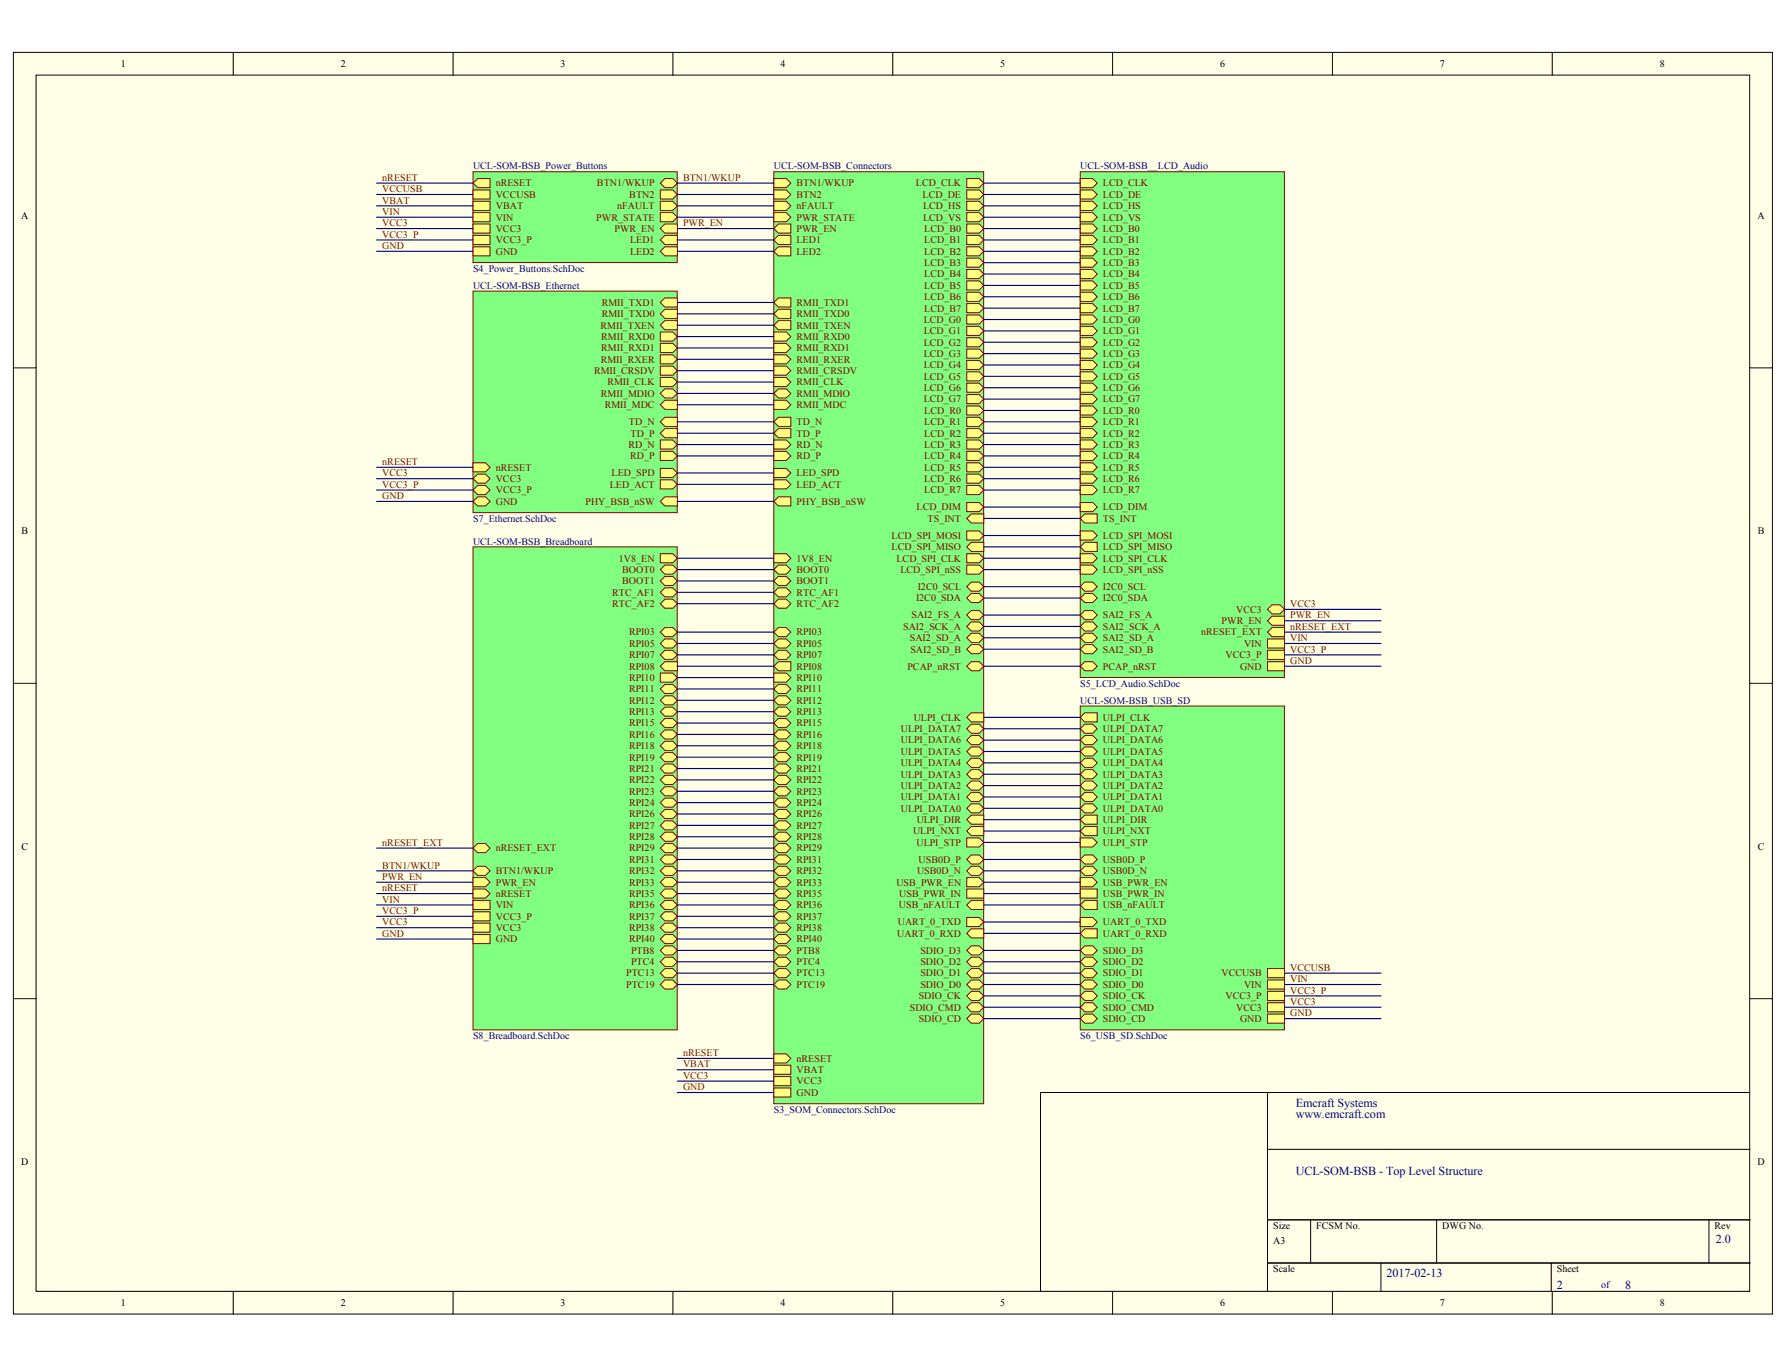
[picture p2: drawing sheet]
<svg xmlns="http://www.w3.org/2000/svg" width="271mm" height="207mm" viewBox="0 0 271 207" stroke-linecap="round" stroke-linejoin="round" font-family="sans-serif">
<defs><g id="words">
<g font-size="1.8" fill="#000080">
<text x="196" y="167.4">Emcraft Systems</text>
<text x="196" y="169.1">www.emcraft.com</text>
<text x="196" y="177.7">UCL-SOM-BSB - Top Level Structure</text>
<text x="259.6" y="188">2.0</text>
<text x="209.8" y="193.2">2017-02-13</text>
<text x="235.5" y="194.9">2</text>
<text x="245.8" y="194.9">8</text>
</g>
<g font-size="1.5">
<text x="18.3" y="10.1">1</text>
<text x="51.5" y="10.1">2</text>
<text x="84.8" y="10.1">3</text>
<text x="118.1" y="10.1">4</text>
<text x="151.3" y="10.1">5</text>
<text x="184.6" y="10.1">6</text>
<text x="217.8" y="10.1">7</text>
<text x="251.1" y="10.1">8</text>
<text x="3.2" y="33.1">A</text>
<text x="265.9" y="33.1">A</text>
<text x="3.2" y="80.8">B</text>
<text x="265.9" y="80.8">B</text>
<text x="3.2" y="128.6">C</text>
<text x="265.9" y="128.6">C</text>
<text x="3.2" y="176.3">D</text>
<text x="265.9" y="176.3">D</text>
<text x="192.6" y="185.9">Size</text>
<text x="199.1" y="185.9">FCSM No.</text>
<text x="218.2" y="185.9">DWG No.</text>
<text x="259.4" y="185.9">Rev</text>
<text x="192.6" y="188.1">A3</text>
<text x="18.3" y="197.6">1</text>
<text x="51.5" y="197.6">2</text>
<text x="84.8" y="197.6">3</text>
<text x="118.1" y="197.6">4</text>
<text x="151.3" y="197.6">5</text>
<text x="184.6" y="197.6">6</text>
<text x="192.6" y="192.4">Scale</text>
<text x="217.8" y="197.6">7</text>
<text x="235.5" y="192.4">Sheet</text>
<text x="251.1" y="197.6">8</text>
</g>
<g font-size="1.5" fill="#800000">
<text x="57.8" y="27.3">nRESET</text>
<text x="57.8" y="29.1">VCCUSB</text>
<text x="75" y="28.2">nRESET</text>
<text x="75" y="29.9">VCCUSB</text>
<text x="90.3" y="28.2">BTN1/WKUP</text>
<text x="95.2" y="29.9">BTN2</text>
<text x="103.3" y="27.3">BTN1/WKUP</text>
<text x="120.5" y="29.9">BTN2</text>
<text x="120.5" y="28.2">BTN1/WKUP</text>
<text x="138.6" y="28.2">LCD_CLK</text>
<text x="139.6" y="29.9">LCD_DE</text>
<text x="166.8" y="28.2">LCD_CLK</text>
<text x="166.8" y="29.9">LCD_DE</text>
<text x="57.8" y="30.8">VBAT</text>
<text x="57.8" y="32.5">VIN</text>
<text x="57.8" y="34.2">VCC3</text>
<text x="57.8" y="35.9">VCC3_P</text>
<text x="75" y="31.6">VBAT</text>
<text x="75" y="35.1">VCC3</text>
<text x="75" y="33.4">VIN</text>
<text x="90.2" y="33.4">PWR_STATE</text>
<text x="93" y="35.1">PWR_EN</text>
<text x="93.3" y="31.6">nFAULT</text>
<text x="103.3" y="34.2">PWR_EN</text>
<text x="120.5" y="35.1">PWR_EN</text>
<text x="120.5" y="33.4">PWR_STATE</text>
<text x="120.5" y="31.6">nFAULT</text>
<text x="139.7" y="31.6">LCD_HS</text>
<text x="139.7" y="33.4">LCD_VS</text>
<text x="139.8" y="35.1">LCD_B0</text>
<text x="166.8" y="31.6">LCD_HS</text>
<text x="166.8" y="33.4">LCD_VS</text>
<text x="166.8" y="35.1">LCD_B0</text>
<text x="57.8" y="37.7">GND</text>
<text x="75" y="38.5">GND</text>
<text x="75" y="36.8">VCC3_P</text>
<text x="95.3" y="36.8">LED1</text>
<text x="95.3" y="38.5">LED2</text>
<text x="120.5" y="38.5">LED2</text>
<text x="120.5" y="36.8">LED1</text>
<text x="139.8" y="36.8">LCD_B1</text>
<text x="139.8" y="38.5">LCD_B2</text>
<text x="139.8" y="40.2">LCD_B3</text>
<text x="139.8" y="42">LCD_B4</text>
<text x="166.8" y="36.8">LCD_B1</text>
<text x="166.8" y="38.5">LCD_B2</text>
<text x="166.8" y="40.2">LCD_B3</text>
<text x="166.8" y="42">LCD_B4</text>
<text x="91" y="46.3">RMII_TXD1</text>
<text x="91" y="48">RMII_TXD0</text>
<text x="120.5" y="46.3">RMII_TXD1</text>
<text x="120.5" y="48">RMII_TXD0</text>
<text x="139.8" y="43.7">LCD_B5</text>
<text x="139.8" y="45.4">LCD_B6</text>
<text x="139.8" y="47.1">LCD_B7</text>
<text x="166.8" y="43.7">LCD_B5</text>
<text x="166.8" y="45.4">LCD_B6</text>
<text x="166.8" y="47.1">LCD_B7</text>
<text x="90.9" y="49.7">RMII_TXEN</text>
<text x="91" y="51.4">RMII_RXD0</text>
<text x="91" y="53.1">RMII_RXD1</text>
<text x="120.5" y="51.4">RMII_RXD0</text>
<text x="120.5" y="53.1">RMII_RXD1</text>
<text x="120.5" y="49.7">RMII_TXEN</text>
<text x="139.7" y="48.8">LCD_G0</text>
<text x="139.7" y="50.6">LCD_G1</text>
<text x="139.7" y="52.3">LCD_G2</text>
<text x="139.7" y="54">LCD_G3</text>
<text x="166.8" y="48.8">LCD_G0</text>
<text x="166.8" y="50.6">LCD_G1</text>
<text x="166.8" y="52.3">LCD_G2</text>
<text x="166.8" y="54">LCD_G3</text>
<text x="89.9" y="56.6">RMII_CRSDV</text>
<text x="90.9" y="54.9">RMII_RXER</text>
<text x="91.9" y="58.3">RMII_CLK</text>
<text x="120.5" y="54.9">RMII_RXER</text>
<text x="120.5" y="56.6">RMII_CRSDV</text>
<text x="120.5" y="58.3">RMII_CLK</text>
<text x="139.7" y="55.7">LCD_G4</text>
<text x="139.7" y="57.4">LCD_G5</text>
<text x="139.7" y="59.2">LCD_G6</text>
<text x="166.8" y="55.7">LCD_G4</text>
<text x="166.8" y="57.4">LCD_G5</text>
<text x="166.8" y="59.2">LCD_G6</text>
<text x="90.9" y="60">RMII_MDIO</text>
<text x="91.5" y="61.7">RMII_MDC</text>
<text x="95.1" y="64.3">TD_N</text>
<text x="120.5" y="64.3">TD_N</text>
<text x="120.5" y="60">RMII_MDIO</text>
<text x="120.5" y="61.7">RMII_MDC</text>
<text x="139.7" y="60.9">LCD_G7</text>
<text x="139.8" y="62.6">LCD_R0</text>
<text x="139.8" y="64.3">LCD_R1</text>
<text x="166.8" y="60.9">LCD_G7</text>
<text x="166.8" y="62.6">LCD_R0</text>
<text x="166.8" y="64.3">LCD_R1</text>
<text x="57.8" y="70.3">nRESET</text>
<text x="75" y="71.2">nRESET</text>
<text x="95.1" y="67.8">RD_N</text>
<text x="95.3" y="69.5">RD_P</text>
<text x="95.4" y="66">TD_P</text>
<text x="120.5" y="66">TD_P</text>
<text x="120.5" y="67.8">RD_N</text>
<text x="120.5" y="69.5">RD_P</text>
<text x="139.8" y="66">LCD_R2</text>
<text x="139.8" y="67.8">LCD_R3</text>
<text x="139.8" y="69.5">LCD_R4</text>
<text x="139.8" y="71.2">LCD_R5</text>
<text x="166.8" y="66">LCD_R2</text>
<text x="166.8" y="67.8">LCD_R3</text>
<text x="166.8" y="69.5">LCD_R4</text>
<text x="166.8" y="71.2">LCD_R5</text>
<text x="57.8" y="72.1">VCC3</text>
<text x="57.8" y="75.5">GND</text>
<text x="57.8" y="73.8">VCC3_P</text>
<text x="75" y="76.4">GND</text>
<text x="75" y="72.9">VCC3</text>
<text x="75" y="74.6">VCC3_P</text>
<text x="88.6" y="76.4">PHY_BSB_nSW</text>
<text x="92.2" y="73.8">LED_ACT</text>
<text x="92.5" y="72.1">LED_SPD</text>
<text x="120.5" y="72.1">LED_SPD</text>
<text x="120.5" y="73.8">LED_ACT</text>
<text x="120.5" y="76.4">PHY_BSB_nSW</text>
<text x="138.7" y="77.2">LCD_DIM</text>
<text x="139.8" y="72.9">LCD_R6</text>
<text x="139.8" y="74.6">LCD_R7</text>
<text x="166.8" y="72.9">LCD_R6</text>
<text x="166.8" y="74.6">LCD_R7</text>
<text x="166.8" y="77.2">LCD_DIM</text>
<text x="134.9" y="81.5">LCD_SPI_MOSI</text>
<text x="134.9" y="83.2">LCD_SPI_MISO</text>
<text x="140.3" y="78.9">TS_INT</text>
<text x="166.8" y="78.9">TS_INT</text>
<text x="166.8" y="81.5">LCD_SPI_MOSI</text>
<text x="166.8" y="83.2">LCD_SPI_MISO</text>
<text x="93.6" y="84.9">1V8_EN</text>
<text x="94.1" y="86.7">BOOT0</text>
<text x="94.1" y="88.4">BOOT1</text>
<text x="120.5" y="86.7">BOOT0</text>
<text x="120.5" y="88.4">BOOT1</text>
<text x="120.5" y="84.9">1V8_EN</text>
<text x="135.6" y="84.9">LCD_SPI_CLK</text>
<text x="136.2" y="86.7">LCD_SPI_nSS</text>
<text x="138.8" y="89.2">I2C0_SCL</text>
<text x="166.8" y="89.2">I2C0_SCL</text>
<text x="166.8" y="84.9">LCD_SPI_CLK</text>
<text x="166.8" y="86.7">LCD_SPI_nSS</text>
<text x="92.6" y="91.8">RTC_AF2</text>
<text x="92.6" y="90.1">RTC_AF1</text>
<text x="120.5" y="90.1">RTC_AF1</text>
<text x="120.5" y="91.8">RTC_AF2</text>
<text x="136.6" y="95.3">SAI2_SCK_A</text>
<text x="137.9" y="93.5">SAI2_FS_A</text>
<text x="138.6" y="91">I2C0_SDA</text>
<text x="166.8" y="91">I2C0_SDA</text>
<text x="166.8" y="93.5">SAI2_FS_A</text>
<text x="166.8" y="95.3">SAI2_SCK_A</text>
<text x="184.8" y="94.4">PWR_EN</text>
<text x="187" y="92.7">VCC3</text>
<text x="195.2" y="95.3">nRESET_EXT</text>
<text x="195.2" y="93.5">PWR_EN</text>
<text x="195.2" y="91.8">VCC3</text>
<text x="95.2" y="96.1">RPI03</text>
<text x="95.2" y="97.8">RPI05</text>
<text x="95.2" y="99.6">RPI07</text>
<text x="95.2" y="101.3">RPI08</text>
<text x="120.5" y="97.8">RPI05</text>
<text x="120.5" y="101.3">RPI08</text>
<text x="120.5" y="96.1">RPI03</text>
<text x="120.5" y="99.6">RPI07</text>
<text x="137.3" y="101.3">PCAP_nRST</text>
<text x="137.6" y="97">SAI2_SD_A</text>
<text x="137.7" y="98.7">SAI2_SD_B</text>
<text x="166.8" y="101.3">PCAP_nRST</text>
<text x="166.8" y="97">SAI2_SD_A</text>
<text x="166.8" y="98.7">SAI2_SD_B</text>
<text x="181.7" y="96.1">nRESET_EXT</text>
<text x="185.4" y="99.6">VCC3_P</text>
<text x="187.6" y="101.3">GND</text>
<text x="188.2" y="97.8">VIN</text>
<text x="195.2" y="97">VIN</text>
<text x="195.2" y="100.4">GND</text>
<text x="195.2" y="98.7">VCC3_P</text>
<text x="95.2" y="104.7">RPI11</text>
<text x="95.2" y="103">RPI10</text>
<text x="95.2" y="106.4">RPI12</text>
<text x="120.5" y="104.7">RPI11</text>
<text x="120.5" y="103">RPI10</text>
<text x="120.5" y="106.4">RPI12</text>
<text x="95.2" y="108.2">RPI13</text>
<text x="95.2" y="109.9">RPI15</text>
<text x="95.2" y="113.3">RPI18</text>
<text x="95.2" y="111.6">RPI16</text>
<text x="120.5" y="109.9">RPI15</text>
<text x="120.5" y="108.2">RPI13</text>
<text x="120.5" y="111.6">RPI16</text>
<text x="120.5" y="113.3">RPI18</text>
<text x="136.3" y="110.7">ULPI_DATA7</text>
<text x="136.3" y="112.5">ULPI_DATA6</text>
<text x="138.2" y="109">ULPI_CLK</text>
<text x="166.8" y="109">ULPI_CLK</text>
<text x="166.8" y="110.7">ULPI_DATA7</text>
<text x="166.8" y="112.5">ULPI_DATA6</text>
<text x="95.2" y="115">RPI19</text>
<text x="95.2" y="116.8">RPI21</text>
<text x="95.2" y="118.5">RPI22</text>
<text x="120.5" y="115">RPI19</text>
<text x="120.5" y="116.8">RPI21</text>
<text x="120.5" y="118.5">RPI22</text>
<text x="136.3" y="114.2">ULPI_DATA5</text>
<text x="136.3" y="115.9">ULPI_DATA4</text>
<text x="136.3" y="117.6">ULPI_DATA3</text>
<text x="136.3" y="119.3">ULPI_DATA2</text>
<text x="166.8" y="114.2">ULPI_DATA5</text>
<text x="166.8" y="115.9">ULPI_DATA4</text>
<text x="166.8" y="117.6">ULPI_DATA3</text>
<text x="166.8" y="119.3">ULPI_DATA2</text>
<text x="95.2" y="120.2">RPI23</text>
<text x="95.2" y="125.4">RPI27</text>
<text x="95.2" y="121.9">RPI24</text>
<text x="95.2" y="123.6">RPI26</text>
<text x="120.5" y="120.2">RPI23</text>
<text x="120.5" y="121.9">RPI24</text>
<text x="120.5" y="125.4">RPI27</text>
<text x="120.5" y="123.6">RPI26</text>
<text x="136.3" y="121.1">ULPI_DATA1</text>
<text x="136.3" y="122.8">ULPI_DATA0</text>
<text x="138.7" y="124.5">ULPI_DIR</text>
<text x="166.8" y="121.1">ULPI_DATA1</text>
<text x="166.8" y="122.8">ULPI_DATA0</text>
<text x="166.8" y="124.5">ULPI_DIR</text>
<text x="57.8" y="131.4">BTN1/WKUP</text>
<text x="57.8" y="127.9">nRESET_EXT</text>
<text x="75" y="128.8">nRESET_EXT</text>
<text x="95.2" y="127.1">RPI28</text>
<text x="95.2" y="128.8">RPI29</text>
<text x="95.2" y="130.5">RPI31</text>
<text x="120.5" y="127.1">RPI28</text>
<text x="120.5" y="128.8">RPI29</text>
<text x="120.5" y="130.5">RPI31</text>
<text x="138.1" y="126.2">ULPI_NXT</text>
<text x="138.6" y="127.9">ULPI_STP</text>
<text x="139" y="130.5">USB0D_P</text>
<text x="166.8" y="130.5">USB0D_P</text>
<text x="166.8" y="126.2">ULPI_NXT</text>
<text x="166.8" y="127.9">ULPI_STP</text>
<text x="57.8" y="136.5">VIN</text>
<text x="57.8" y="134.8">nRESET</text>
<text x="57.8" y="133.1">PWR_EN</text>
<text x="75" y="137.4">VIN</text>
<text x="75" y="134">PWR_EN</text>
<text x="75" y="132.2">BTN1/WKUP</text>
<text x="75" y="135.7">nRESET</text>
<text x="95.2" y="132.2">RPI32</text>
<text x="95.2" y="135.7">RPI35</text>
<text x="95.2" y="137.4">RPI36</text>
<text x="95.2" y="134">RPI33</text>
<text x="120.5" y="132.2">RPI32</text>
<text x="120.5" y="135.7">RPI35</text>
<text x="120.5" y="137.4">RPI36</text>
<text x="120.5" y="134">RPI33</text>
<text x="135.6" y="134">USB_PWR_EN</text>
<text x="136" y="137.4">USB_nFAULT</text>
<text x="136" y="135.7">USB_PWR_IN</text>
<text x="138.7" y="132.2">USB0D_N</text>
<text x="166.8" y="132.2">USB0D_N</text>
<text x="166.8" y="134">USB_PWR_EN</text>
<text x="166.8" y="135.7">USB_PWR_IN</text>
<text x="166.8" y="137.4">USB_nFAULT</text>
<text x="57.8" y="141.7">GND</text>
<text x="57.8" y="138.3">VCC3_P</text>
<text x="57.8" y="140">VCC3</text>
<text x="75" y="142.6">GND</text>
<text x="75" y="139.1">VCC3_P</text>
<text x="75" y="140.8">VCC3</text>
<text x="95.2" y="142.6">RPI40</text>
<text x="95.2" y="140.8">RPI38</text>
<text x="95.2" y="139.1">RPI37</text>
<text x="120.5" y="142.6">RPI40</text>
<text x="120.5" y="140.8">RPI38</text>
<text x="120.5" y="139.1">RPI37</text>
<text x="135.7" y="141.7">UART_0_RXD</text>
<text x="135.8" y="140">UART_0_TXD</text>
<text x="166.8" y="140">UART_0_TXD</text>
<text x="166.8" y="141.7">UART_0_RXD</text>
<text x="94.7" y="147.7">PTC13</text>
<text x="94.7" y="149.4">PTC19</text>
<text x="95.5" y="144.3">PTB8</text>
<text x="95.5" y="146">PTС4</text>
<text x="120.5" y="144.3">PTB8</text>
<text x="120.5" y="146">PTС4</text>
<text x="120.5" y="147.7">PTC13</text>
<text x="120.5" y="149.4">PTC19</text>
<text x="139.2" y="144.3">SDIO_D3</text>
<text x="139.2" y="146">SDIO_D2</text>
<text x="139.2" y="147.7">SDIO_D1</text>
<text x="139.2" y="149.4">SDIO_D0</text>
<text x="166.8" y="144.3">SDIO_D3</text>
<text x="166.8" y="146">SDIO_D2</text>
<text x="166.8" y="147.7">SDIO_D1</text>
<text x="166.8" y="149.4">SDIO_D0</text>
<text x="184.8" y="147.7">VCCUSB</text>
<text x="188.2" y="149.4">VIN</text>
<text x="195.2" y="148.6">VIN</text>
<text x="195.2" y="146.8">VCCUSB</text>
<text x="137.6" y="152.9">SDIO_CMD</text>
<text x="139" y="154.6">SDIO_CD</text>
<text x="139" y="151.1">SDIO_CK</text>
<text x="166.8" y="151.1">SDIO_CK</text>
<text x="166.8" y="154.6">SDIO_CD</text>
<text x="166.8" y="152.9">SDIO_CMD</text>
<text x="185.4" y="151.1">VCC3_P</text>
<text x="187" y="152.9">VCC3</text>
<text x="187.6" y="154.6">GND</text>
<text x="195.2" y="152">VCC3</text>
<text x="195.2" y="153.7">GND</text>
<text x="195.2" y="150.3">VCC3_P</text>
<text x="103.3" y="159.7">nRESET</text>
<text x="103.3" y="161.5">VBAT</text>
<text x="120.5" y="160.6">nRESET</text>
<text x="103.3" y="163.2">VCC3</text>
<text x="103.3" y="164.9">GND</text>
<text x="120.5" y="164">VCC3</text>
<text x="120.5" y="165.8">GND</text>
<text x="120.5" y="162.3">VBAT</text>
</g>
<g font-size="1.5" fill="#000080">
<text x="71.6" y="25.6">UCL-SOM-BSB_Power_Buttons</text>
<text x="117.1" y="25.6">UCL-SOM-BSB_Connectors</text>
<text x="163.4" y="25.6">UCL-SOM-BSB__LCD_Audio</text>
<text x="71.6" y="41.1">S4_Power_Buttons.SchDoc</text>
<text x="71.6" y="43.7">UCL-SOM-BSB_Ethernet</text>
<text x="71.6" y="82.4">UCL-SOM-BSB_Breadboard</text>
<text x="71.6" y="78.9">S7_Ethernet.SchDoc</text>
<text x="163.4" y="106.4">UCL-SOM-BSB_USB_SD</text>
<text x="163.4" y="103.9">S5_LCD_Audio.SchDoc</text>
<text x="71.6" y="157.2">S8_Breadboard.SchDoc</text>
<text x="163.4" y="157.2">S6_USB_SD.SchDoc</text>
<text x="117.1" y="168.3">S3_SOM_Connectors.SchDoc</text>
<text x="242.2" y="194.8">of</text>
</g>
</g></defs>
<g fill="#ffffe8" stroke="#000" stroke-width=".15">
<path d="M2 7.9h266.1v190.9h-266.1z"/>
<path d="M5.5 11.4h259.2v183.9h-259.2z"/>
</g>
<g fill="none" stroke="#000" stroke-width=".15">
<path d="M35.3 7.9v3.5M68.5 7.9v3.5M101.8 7.9v3.5M135 7.9v3.5M168.3 7.9v3.5M201.6 7.9v3.5M234.8 7.9v3.5M2 55.6h3.5M264.7 55.6h3.4M2 103.4h3.5M264.7 103.4h3.4M2 151.1h3.5"/>
<path d="M264.7 151.1h3.4M191.7 165.3v30M191.7 173.9h73M264.7 165.3h-107.3v30M35.3 195.3v3.5M68.5 195.3v3.5M101.8 195.3v3.5M135 195.3v3.5M168.3 195.3v3.5M191.7 184.5h73M191.7 191.1h73M198.3 184.5v6.6"/>
<path d="M201.6 195.3v3.5M208.9 191.1v4.2M217.3 184.5v6.6M234.7 191.1v4.2M234.8 195.3v3.5M258.5 184.5v6.6"/>
</g>
<path d="M117.1 26h31.7v141h-31.7z" fill="#80ff80" stroke="#800000" stroke-width=".15"/>
<g fill="#ffff80" stroke="#800000" stroke-width=".15">
<path d="M117.1 159.4h1.8l.7 .7-.7 .7h-1.8z" fill-rule="evenodd"/>
<path d="M117.1 162.9h2.5v1.3h-2.5z" fill-rule="evenodd"/>
<path d="M146.9 89.8h1.2l.7 .7-.7 .6h-1.2l-.7-.6z" fill-rule="evenodd"/>
<path d="M117.1 164.6h2.5v1.3h-2.5z" fill-rule="evenodd"/>
<path d="M146.9 88.1h1.2l.7 .6-.7 .7h-1.2l-.7-.7z" fill-rule="evenodd"/>
<path d="M146.9 140.5h1.9v1.4h-1.9l-.7-.7z" fill-rule="evenodd"/>
<path d="M117.1 161.1h2.5v1.4h-2.5z" fill-rule="evenodd"/>
<path d="M146.2 138.8h1.9l.7 .7-.7 .7h-1.9z" fill-rule="evenodd"/>
<path d="M146.9 129.3h1.2l.7 .7-.7 .7h-1.2l-.7-.7z" fill-rule="evenodd"/>
<path d="M146.9 131h1.2l.7 .7-.7 .7h-1.2l-.7-.7z" fill-rule="evenodd"/>
<path d="M117.7 63.1h1.9v1.4h-1.9l-.6-.7z" fill-rule="evenodd"/>
<path d="M117.7 64.8h1.9v1.4h-1.9l-.6-.7z" fill-rule="evenodd"/>
<path d="M117.1 66.6h1.8l.7 .6-.7 .7h-1.8z" fill-rule="evenodd"/>
<path d="M117.1 68.3h1.8l.7 .7-.7 .7h-1.8z" fill-rule="evenodd"/>
<path d="M146.2 134.5h2.6v1.4h-2.6z" fill-rule="evenodd"/>
<path d="M117.1 70.9h1.8l.7 .6-.7 .7h-1.8z" fill-rule="evenodd"/>
<path d="M117.1 72.6h1.8l.7 .7-.7 .7h-1.8z" fill-rule="evenodd"/>
<path d="M117.7 85.5h1.2l.7 .7-.7 .6h-1.2l-.6-.6z" fill-rule="evenodd"/>
<path d="M117.7 37.3h1.9v1.4h-1.9l-.6-.7z" fill-rule="evenodd"/>
<path d="M117.1 28.7h1.8l.7 .7-.7 .7h-1.8z" fill-rule="evenodd"/>
<path d="M117.7 87.2h1.2l.7 .7-.7 .7h-1.2l-.6-.7z" fill-rule="evenodd"/>
<path d="M117.7 96.7h1.2l.7 .6-.7 .7h-1.2l-.6-.7z" fill-rule="evenodd"/>
<path d="M146.9 136.2h1.9v1.4h-1.9l-.7-.7z" fill-rule="evenodd"/>
<path d="M146.9 95.8h1.2l.7 .7-.7 .7h-1.2l-.7-.7z" fill-rule="evenodd"/>
<path d="M117.7 108.7h1.2l.7 .7-.7 .7h-1.2l-.6-.7z" fill-rule="evenodd"/>
<path d="M117.7 103.5h1.2l.7 .7-.7 .7h-1.2l-.6-.7z" fill-rule="evenodd"/>
<path d="M117.7 107h1.2l.7 .7-.7 .6h-1.2l-.6-.6z" fill-rule="evenodd"/>
<path d="M117.7 113.8h1.2l.7 .7-.7 .7h-1.2l-.6-.7z" fill-rule="evenodd"/>
<path d="M117.7 115.6h1.2l.7 .7-.7 .6h-1.2l-.6-.6z" fill-rule="evenodd"/>
<path d="M146.2 80.3h1.9l.7 .7-.7 .7h-1.9z" fill-rule="evenodd"/>
<path d="M146.9 82h1.9v1.4h-1.9l-.7-.7z" fill-rule="evenodd"/>
<path d="M117.7 119h1.2l.7 .7-.7 .7h-1.2l-.6-.7z" fill-rule="evenodd"/>
<path d="M117.7 120.7h1.2l.7 .7-.7 .7h-1.2l-.6-.7z" fill-rule="evenodd"/>
<path d="M146.2 83.8h1.9l.7 .6-.7 .7h-1.9z" fill-rule="evenodd"/>
<path d="M146.2 85.5h1.9l.7 .7-.7 .6h-1.9z" fill-rule="evenodd"/>
<path d="M117.7 100.1h1.9v1.4h-1.9l-.6-.7z" fill-rule="evenodd"/>
<path d="M117.1 101.8h1.8l.7 .7-.7 .7h-1.8z" fill-rule="evenodd"/>
<path d="M117.7 33.9h1.9v1.4h-1.9l-.6-.7z" fill-rule="evenodd"/>
<path d="M117.7 94.9h1.2l.7 .7-.7 .7h-1.2l-.6-.7z" fill-rule="evenodd"/>
<path d="M117.7 125.9h1.2l.7 .7-.7 .7h-1.2l-.6-.7z" fill-rule="evenodd"/>
<path d="M117.7 98.4h1.2l.7 .7-.7 .6h-1.2l-.6-.6z" fill-rule="evenodd"/>
<path d="M117.7 35.6h1.9v1.4h-1.9l-.6-.7z" fill-rule="evenodd"/>
<path d="M146.9 100.1h1.2l.7 .7-.7 .7h-1.2l-.7-.7z" fill-rule="evenodd"/>
<path d="M146.2 132.8h1.9l.7 .6-.7 .7h-1.9z" fill-rule="evenodd"/>
<path d="M117.7 124.2h1.2l.7 .6-.7 .7h-1.2l-.6-.7z" fill-rule="evenodd"/>
<path d="M117.1 32.2h1.8l.7 .7-.7 .6h-1.8z" fill-rule="evenodd"/>
<path d="M117.7 88.9h1.2l.7 .7-.7 .7h-1.2l-.6-.7z" fill-rule="evenodd"/>
<path d="M117.7 90.6h1.2l.7 .7-.7 .7h-1.2l-.6-.7z" fill-rule="evenodd"/>
<path d="M117.7 117.3h1.2l.7 .7-.7 .7h-1.2l-.6-.7z" fill-rule="evenodd"/>
<path d="M117.1 27h1.8l.7 .7-.7 .7h-1.8z" fill-rule="evenodd"/>
<path d="M146.2 76h1.9l.7 .7-.7 .7h-1.9z" fill-rule="evenodd"/>
<path d="M146.9 153.4h1.2l.7 .7-.7 .7h-1.2l-.7-.7z" fill-rule="evenodd"/>
<path d="M117.7 127.6h1.2l.7 .7-.7 .7h-1.2l-.6-.7z" fill-rule="evenodd"/>
<path d="M117.7 129.3h1.2l.7 .7-.7 .7h-1.2l-.6-.7z" fill-rule="evenodd"/>
<path d="M117.1 30.4h1.8l.7 .7-.7 .7h-1.8z" fill-rule="evenodd"/>
<path d="M146.2 27h1.9l.7 .7-.7 .7h-1.9z" fill-rule="evenodd"/>
<path d="M146.2 28.7h1.9l.7 .7-.7 .7h-1.9z" fill-rule="evenodd"/>
<path d="M146.2 30.4h1.9l.7 .7-.7 .7h-1.9z" fill-rule="evenodd"/>
<path d="M146.2 32.2h1.9l.7 .7-.7 .6h-1.9z" fill-rule="evenodd"/>
<path d="M146.2 33.9h1.9l.7 .7-.7 .7h-1.9z" fill-rule="evenodd"/>
<path d="M146.2 35.6h1.9l.7 .7-.7 .7h-1.9z" fill-rule="evenodd"/>
<path d="M146.2 37.3h1.9l.7 .7-.7 .7h-1.9z" fill-rule="evenodd"/>
<path d="M146.2 39h1.9l.7 .7-.7 .7h-1.9z" fill-rule="evenodd"/>
<path d="M146.2 40.8h1.9l.7 .7-.7 .6h-1.9z" fill-rule="evenodd"/>
<path d="M146.2 42.5h1.9l.7 .7-.7 .7h-1.9z" fill-rule="evenodd"/>
<path d="M146.2 44.2h1.9l.7 .7-.7 .7h-1.9z" fill-rule="evenodd"/>
<path d="M146.2 45.9h1.9l.7 .7-.7 .7h-1.9z" fill-rule="evenodd"/>
<path d="M146.2 47.6h1.9l.7 .7-.7 .7h-1.9z" fill-rule="evenodd"/>
<path d="M146.2 49.4h1.9l.7 .7-.7 .6h-1.9z" fill-rule="evenodd"/>
<path d="M146.2 51.1h1.9l.7 .7-.7 .7h-1.9z" fill-rule="evenodd"/>
<path d="M146.2 52.8h1.9l.7 .7-.7 .7h-1.9z" fill-rule="evenodd"/>
<path d="M146.2 54.5h1.9l.7 .7-.7 .7h-1.9z" fill-rule="evenodd"/>
<path d="M146.2 56.2h1.9l.7 .7-.7 .7h-1.9z" fill-rule="evenodd"/>
<path d="M146.2 58h1.9l.7 .6-.7 .7h-1.9z" fill-rule="evenodd"/>
<path d="M146.2 59.7h1.9l.7 .7-.7 .7h-1.9z" fill-rule="evenodd"/>
<path d="M146.2 61.4h1.9l.7 .7-.7 .7h-1.9z" fill-rule="evenodd"/>
<path d="M146.2 63.1h1.9l.7 .7-.7 .7h-1.9z" fill-rule="evenodd"/>
<path d="M146.2 64.8h1.9l.7 .7-.7 .7h-1.9z" fill-rule="evenodd"/>
<path d="M146.2 66.6h1.9l.7 .6-.7 .7h-1.9z" fill-rule="evenodd"/>
<path d="M146.2 68.3h1.9l.7 .7-.7 .7h-1.9z" fill-rule="evenodd"/>
<path d="M146.2 70h1.9l.7 .7-.7 .7h-1.9z" fill-rule="evenodd"/>
<path d="M146.2 71.7h1.9l.7 .7-.7 .7h-1.9z" fill-rule="evenodd"/>
<path d="M146.2 73.4h1.9l.7 .7-.7 .7h-1.9z" fill-rule="evenodd"/>
<path d="M146.9 92.4h1.2l.7 .6-.7 .7h-1.2l-.7-.7z" fill-rule="evenodd"/>
<path d="M146.9 94.1h1.2l.7 .7-.7 .6h-1.2l-.7-.6z" fill-rule="evenodd"/>
<path d="M117.7 110.4h1.2l.7 .7-.7 .7h-1.2l-.6-.7z" fill-rule="evenodd"/>
<path d="M146.9 77.7h1.9v1.4h-1.9l-.7-.7z" fill-rule="evenodd"/>
<path d="M146.9 143.1h1.2l.7 .7-.7 .7h-1.2l-.7-.7z" fill-rule="evenodd"/>
<path d="M146.9 144.8h1.2l.7 .7-.7 .7h-1.2l-.7-.7z" fill-rule="evenodd"/>
<path d="M146.9 146.5h1.2l.7 .7-.7 .7h-1.2l-.7-.7z" fill-rule="evenodd"/>
<path d="M117.7 122.4h1.2l.7 .7-.7 .7h-1.2l-.6-.7z" fill-rule="evenodd"/>
<path d="M146.9 150h1.2l.7 .6-.7 .7h-1.2l-.7-.7z" fill-rule="evenodd"/>
<path d="M146.9 151.7h1.2l.7 .7-.7 .6h-1.2l-.7-.6z" fill-rule="evenodd"/>
<path d="M117.7 112.1h1.2l.7 .7-.7 .7h-1.2l-.6-.7z" fill-rule="evenodd"/>
<path d="M146.9 97.5h1.2l.7 .7-.7 .7h-1.2l-.7-.7z" fill-rule="evenodd"/>
<path d="M117.7 131h1.2l.7 .7-.7 .7h-1.2l-.6-.7z" fill-rule="evenodd"/>
<path d="M146.9 107.8h1.9v1.4h-1.9l-.7-.7z" fill-rule="evenodd"/>
<path d="M146.9 109.5h1.2l.7 .7-.7 .7h-1.2l-.7-.7z" fill-rule="evenodd"/>
<path d="M146.9 111.3h1.2l.7 .7-.7 .6h-1.2l-.7-.6z" fill-rule="evenodd"/>
<path d="M146.9 113h1.2l.7 .7-.7 .7h-1.2l-.7-.7z" fill-rule="evenodd"/>
<path d="M146.9 114.7h1.2l.7 .7-.7 .7h-1.2l-.7-.7z" fill-rule="evenodd"/>
<path d="M146.9 116.4h1.2l.7 .7-.7 .7h-1.2l-.7-.7z" fill-rule="evenodd"/>
<path d="M146.9 118.1h1.2l.7 .7-.7 .7h-1.2l-.7-.7z" fill-rule="evenodd"/>
<path d="M146.9 119.9h1.2l.7 .7-.7 .6h-1.2l-.7-.6z" fill-rule="evenodd"/>
<path d="M146.9 121.6h1.2l.7 .7-.7 .7h-1.2l-.7-.7z" fill-rule="evenodd"/>
<path d="M146.9 123.3h1.9v1.4h-1.9l-.7-.7z" fill-rule="evenodd"/>
<path d="M146.9 125h1.9v1.4h-1.9l-.7-.7z" fill-rule="evenodd"/>
<path d="M146.2 126.7h1.9l.7 .7-.7 .7h-1.9z" fill-rule="evenodd"/>
<path d="M146.9 148.2h1.2l.7 .7-.7 .7h-1.2l-.7-.7z" fill-rule="evenodd"/>
<path d="M117.7 134.5h1.2l.7 .7-.7 .7h-1.2l-.6-.7z" fill-rule="evenodd"/>
<path d="M117.7 45.1h1.9v1.3h-1.9l-.6-.6z" fill-rule="evenodd"/>
<path d="M117.7 46.8h1.9v1.4h-1.9l-.6-.7z" fill-rule="evenodd"/>
<path d="M117.1 50.2h1.8l.7 .7-.7 .7h-1.8z" fill-rule="evenodd"/>
<path d="M117.1 51.9h1.8l.7 .7-.7 .7h-1.8z" fill-rule="evenodd"/>
<path d="M117.1 53.7h1.8l.7 .7-.7 .6h-1.8z" fill-rule="evenodd"/>
<path d="M117.1 55.4h1.8l.7 .7-.7 .7h-1.8z" fill-rule="evenodd"/>
<path d="M117.1 57.1h1.8l.7 .7-.7 .7h-1.8z" fill-rule="evenodd"/>
<path d="M117.7 48.5h1.9v1.4h-1.9l-.6-.7z" fill-rule="evenodd"/>
<path d="M117.7 58.8h1.2l.7 .7-.7 .7h-1.2l-.6-.7z" fill-rule="evenodd"/>
<path d="M117.1 60.5h1.8l.7 .7-.7 .7h-1.8z" fill-rule="evenodd"/>
<path d="M117.7 75.2h1.9v1.3h-1.9l-.6-.7z" fill-rule="evenodd"/>
<path d="M117.1 83.8h1.8l.7 .6-.7 .7h-1.8z" fill-rule="evenodd"/>
<path d="M117.7 141.4h1.2l.7 .6-.7 .7h-1.2l-.6-.7z" fill-rule="evenodd"/>
<path d="M117.7 139.6h1.2l.7 .7-.7 .7h-1.2l-.6-.7z" fill-rule="evenodd"/>
<path d="M117.7 137.9h1.2l.7 .7-.7 .7h-1.2l-.6-.7z" fill-rule="evenodd"/>
<path d="M117.7 136.2h1.2l.7 .7-.7 .7h-1.2l-.6-.7z" fill-rule="evenodd"/>
<path d="M117.7 143.1h1.2l.7 .7-.7 .7h-1.2l-.6-.7z" fill-rule="evenodd"/>
<path d="M117.7 144.8h1.2l.7 .7-.7 .7h-1.2l-.6-.7z" fill-rule="evenodd"/>
<path d="M117.7 105.2h1.2l.7 .7-.7 .7h-1.2l-.6-.7z" fill-rule="evenodd"/>
<path d="M117.7 146.5h1.2l.7 .7-.7 .7h-1.2l-.6-.7z" fill-rule="evenodd"/>
<path d="M117.7 132.8h1.2l.7 .6-.7 .7h-1.2l-.6-.7z" fill-rule="evenodd"/>
<path d="M117.7 148.2h1.2l.7 .7-.7 .7h-1.2l-.6-.7z" fill-rule="evenodd"/>
</g>
<path d="M163.4 106.8h30.9v49h-30.9z" fill="#80ff80" stroke="#800000" stroke-width=".15"/>
<g fill="#ffff80" stroke="#800000" stroke-width=".15">
<path d="M191.7 153.4h2.6v1.4h-2.6z" fill-rule="evenodd"/>
<path d="M191.7 151.7h2.6v1.3h-2.6z" fill-rule="evenodd"/>
<path d="M191.7 150h2.6v1.3h-2.6z" fill-rule="evenodd"/>
<path d="M164.1 129.3h1.2l.7 .7-.7 .7h-1.2l-.7-.7z" fill-rule="evenodd"/>
<path d="M164.1 131h1.2l.7 .7-.7 .7h-1.2l-.7-.7z" fill-rule="evenodd"/>
<path d="M163.4 132.8h1.9l.7 .6-.7 .7h-1.9z" fill-rule="evenodd"/>
<path d="M163.4 134.5h2.6v1.4h-2.6z" fill-rule="evenodd"/>
<path d="M164.1 136.2h1.9v1.4h-1.9l-.7-.7z" fill-rule="evenodd"/>
<path d="M191.7 148.2h2.6v1.4h-2.6z" fill-rule="evenodd"/>
<path d="M191.7 146.5h2.6v1.4h-2.6z" fill-rule="evenodd"/>
<path d="M163.4 138.8h1.9l.7 .7-.7 .7h-1.9z" fill-rule="evenodd"/>
<path d="M164.1 140.5h1.9v1.4h-1.9l-.7-.7z" fill-rule="evenodd"/>
<path d="M164.1 143.1h1.2l.7 .7-.7 .7h-1.2l-.7-.7z" fill-rule="evenodd"/>
<path d="M164.1 144.8h1.2l.7 .7-.7 .7h-1.2l-.7-.7z" fill-rule="evenodd"/>
<path d="M164.1 146.5h1.2l.7 .7-.7 .7h-1.2l-.7-.7z" fill-rule="evenodd"/>
<path d="M164.1 148.2h1.2l.7 .7-.7 .7h-1.2l-.7-.7z" fill-rule="evenodd"/>
<path d="M164.1 150h1.2l.7 .6-.7 .7h-1.2l-.7-.7z" fill-rule="evenodd"/>
<path d="M164.1 153.4h1.2l.7 .7-.7 .7h-1.2l-.7-.7z" fill-rule="evenodd"/>
<path d="M164.1 151.7h1.2l.7 .7-.7 .6h-1.2l-.7-.6z" fill-rule="evenodd"/>
<path d="M164.1 107.8h1.9v1.4h-1.9l-.7-.7z" fill-rule="evenodd"/>
<path d="M164.1 109.5h1.2l.7 .7-.7 .7h-1.2l-.7-.7z" fill-rule="evenodd"/>
<path d="M164.1 111.3h1.2l.7 .7-.7 .6h-1.2l-.7-.6z" fill-rule="evenodd"/>
<path d="M164.1 113h1.2l.7 .7-.7 .7h-1.2l-.7-.7z" fill-rule="evenodd"/>
<path d="M164.1 114.7h1.2l.7 .7-.7 .7h-1.2l-.7-.7z" fill-rule="evenodd"/>
<path d="M164.1 116.4h1.2l.7 .7-.7 .7h-1.2l-.7-.7z" fill-rule="evenodd"/>
<path d="M164.1 118.1h1.2l.7 .7-.7 .7h-1.2l-.7-.7z" fill-rule="evenodd"/>
<path d="M164.1 119.9h1.2l.7 .7-.7 .6h-1.2l-.7-.6z" fill-rule="evenodd"/>
<path d="M164.1 121.6h1.2l.7 .7-.7 .7h-1.2l-.7-.7z" fill-rule="evenodd"/>
<path d="M164.1 123.3h1.9v1.4h-1.9l-.7-.7z" fill-rule="evenodd"/>
<path d="M164.1 125h1.9v1.4h-1.9l-.7-.7z" fill-rule="evenodd"/>
<path d="M163.4 126.7h1.9l.7 .7-.7 .7h-1.9z" fill-rule="evenodd"/>
</g>
<path d="M71.6 26h30.8v13.7h-30.8z" fill="#80ff80" stroke="#800000" stroke-width=".15"/>
<g fill="#ffff80" stroke="#800000" stroke-width=".15">
<path d="M71.6 37.3h2.5v1.4h-2.5z" fill-rule="evenodd"/>
<path d="M71.6 30.4h2.5v1.4h-2.5z" fill-rule="evenodd"/>
<path d="M71.6 33.9h2.5v1.4h-2.5z" fill-rule="evenodd"/>
<path d="M72.2 27h1.9v1.4h-1.9l-.6-.7z" fill-rule="evenodd"/>
<path d="M71.6 35.6h2.5v1.4h-2.5z" fill-rule="evenodd"/>
<path d="M71.6 32.2h2.5v1.3h-2.5z" fill-rule="evenodd"/>
<path d="M71.6 28.7h2.5v1.4h-2.5z" fill-rule="evenodd"/>
<path d="M100.6 33.9h1.9v1.4h-1.9l-.7-.7z" fill-rule="evenodd"/>
<path d="M99.9 30.4h1.9l.7 .7-.7 .7h-1.9z" fill-rule="evenodd"/>
<path d="M100.6 27h1.2l.7 .7-.7 .7h-1.2l-.7-.7z" fill-rule="evenodd"/>
<path d="M99.9 28.7h1.9l.7 .7-.7 .7h-1.9z" fill-rule="evenodd"/>
<path d="M100.6 35.6h1.9v1.4h-1.9l-.7-.7z" fill-rule="evenodd"/>
<path d="M100.6 37.3h1.9v1.4h-1.9l-.7-.7z" fill-rule="evenodd"/>
<path d="M99.9 32.2h1.9l.7 .7-.7 .6h-1.9z" fill-rule="evenodd"/>
</g>
<path d="M163.4 26h30.9v76.5h-30.9z" fill="#80ff80" stroke="#800000" stroke-width=".15"/>
<g fill="#ffff80" stroke="#800000" stroke-width=".15">
<path d="M191.7 100.1h2.6v1.4h-2.6z" fill-rule="evenodd"/>
<path d="M191.7 98.4h2.6v1.3h-2.6z" fill-rule="evenodd"/>
<path d="M191.7 96.7h2.6v1.3h-2.6z" fill-rule="evenodd"/>
<path d="M192.4 94.9h1.9v1.4h-1.9l-.7-.7z" fill-rule="evenodd"/>
<path d="M163.4 27h1.9l.7 .7-.7 .7h-1.9z" fill-rule="evenodd"/>
<path d="M163.4 28.7h1.9l.7 .7-.7 .7h-1.9z" fill-rule="evenodd"/>
<path d="M163.4 30.4h1.9l.7 .7-.7 .7h-1.9z" fill-rule="evenodd"/>
<path d="M163.4 32.2h1.9l.7 .7-.7 .6h-1.9z" fill-rule="evenodd"/>
<path d="M163.4 33.9h1.9l.7 .7-.7 .7h-1.9z" fill-rule="evenodd"/>
<path d="M163.4 35.6h1.9l.7 .7-.7 .7h-1.9z" fill-rule="evenodd"/>
<path d="M163.4 37.3h1.9l.7 .7-.7 .7h-1.9z" fill-rule="evenodd"/>
<path d="M163.4 39h1.9l.7 .7-.7 .7h-1.9z" fill-rule="evenodd"/>
<path d="M163.4 40.8h1.9l.7 .7-.7 .6h-1.9z" fill-rule="evenodd"/>
<path d="M163.4 42.5h1.9l.7 .7-.7 .7h-1.9z" fill-rule="evenodd"/>
<path d="M163.4 44.2h1.9l.7 .7-.7 .7h-1.9z" fill-rule="evenodd"/>
<path d="M163.4 45.9h1.9l.7 .7-.7 .7h-1.9z" fill-rule="evenodd"/>
<path d="M163.4 47.6h1.9l.7 .7-.7 .7h-1.9z" fill-rule="evenodd"/>
<path d="M163.4 49.4h1.9l.7 .7-.7 .6h-1.9z" fill-rule="evenodd"/>
<path d="M163.4 51.1h1.9l.7 .7-.7 .7h-1.9z" fill-rule="evenodd"/>
<path d="M163.4 52.8h1.9l.7 .7-.7 .7h-1.9z" fill-rule="evenodd"/>
<path d="M163.4 54.5h1.9l.7 .7-.7 .7h-1.9z" fill-rule="evenodd"/>
<path d="M163.4 56.2h1.9l.7 .7-.7 .7h-1.9z" fill-rule="evenodd"/>
<path d="M163.4 58h1.9l.7 .6-.7 .7h-1.9z" fill-rule="evenodd"/>
<path d="M163.4 59.7h1.9l.7 .7-.7 .7h-1.9z" fill-rule="evenodd"/>
<path d="M163.4 61.4h1.9l.7 .7-.7 .7h-1.9z" fill-rule="evenodd"/>
<path d="M163.4 63.1h1.9l.7 .7-.7 .7h-1.9z" fill-rule="evenodd"/>
<path d="M163.4 64.8h1.9l.7 .7-.7 .7h-1.9z" fill-rule="evenodd"/>
<path d="M163.4 66.6h1.9l.7 .6-.7 .7h-1.9z" fill-rule="evenodd"/>
<path d="M163.4 68.3h1.9l.7 .7-.7 .7h-1.9z" fill-rule="evenodd"/>
<path d="M163.4 70h1.9l.7 .7-.7 .7h-1.9z" fill-rule="evenodd"/>
<path d="M163.4 71.7h1.9l.7 .7-.7 .7h-1.9z" fill-rule="evenodd"/>
<path d="M163.4 73.4h1.9l.7 .7-.7 .7h-1.9z" fill-rule="evenodd"/>
<path d="M164.1 77.7h1.9v1.4h-1.9l-.7-.7z" fill-rule="evenodd"/>
<path d="M192.4 93.2h1.9v1.4h-1.9l-.7-.7z" fill-rule="evenodd"/>
<path d="M164.1 100.1h1.2l.7 .7-.7 .7h-1.2l-.7-.7z" fill-rule="evenodd"/>
<path d="M163.4 76h1.9l.7 .7-.7 .7h-1.9z" fill-rule="evenodd"/>
<path d="M164.1 88.1h1.2l.7 .6-.7 .7h-1.2l-.7-.7z" fill-rule="evenodd"/>
<path d="M164.1 89.8h1.2l.7 .7-.7 .6h-1.2l-.7-.6z" fill-rule="evenodd"/>
<path d="M163.4 80.3h1.9l.7 .7-.7 .7h-1.9z" fill-rule="evenodd"/>
<path d="M164.1 82h1.9v1.4h-1.9l-.7-.7z" fill-rule="evenodd"/>
<path d="M163.4 83.8h1.9l.7 .6-.7 .7h-1.9z" fill-rule="evenodd"/>
<path d="M163.4 85.5h1.9l.7 .7-.7 .6h-1.9z" fill-rule="evenodd"/>
<path d="M164.1 95.8h1.2l.7 .7-.7 .7h-1.2l-.7-.7z" fill-rule="evenodd"/>
<path d="M164.1 92.4h1.2l.7 .6-.7 .7h-1.2l-.7-.7z" fill-rule="evenodd"/>
<path d="M164.1 97.5h1.2l.7 .7-.7 .7h-1.2l-.7-.7z" fill-rule="evenodd"/>
<path d="M164.1 94.1h1.2l.7 .7-.7 .6h-1.2l-.7-.6z" fill-rule="evenodd"/>
<path d="M192.4 91.5h1.2l.7 .7-.7 .7h-1.2l-.7-.7z" fill-rule="evenodd"/>
</g>
<path d="M71.6 82.7h30.8v73.1h-30.8z" fill="#80ff80" stroke="#800000" stroke-width=".15"/>
<g fill="#ffff80" stroke="#800000" stroke-width=".15">
<path d="M71.6 141.4h2.5v1.3h-2.5z" fill-rule="evenodd"/>
<path d="M71.6 136.2h2.5v1.4h-2.5z" fill-rule="evenodd"/>
<path d="M71.6 137.9h2.5v1.4h-2.5z" fill-rule="evenodd"/>
<path d="M71.6 139.6h2.5v1.4h-2.5z" fill-rule="evenodd"/>
<path d="M100.6 85.5h1.2l.7 .7-.7 .6h-1.2l-.7-.6z" fill-rule="evenodd"/>
<path d="M100.6 90.6h1.2l.7 .7-.7 .7h-1.2l-.7-.7z" fill-rule="evenodd"/>
<path d="M100.6 88.9h1.2l.7 .7-.7 .7h-1.2l-.7-.7z" fill-rule="evenodd"/>
<path d="M100.6 125.9h1.2l.7 .7-.7 .7h-1.2l-.7-.7z" fill-rule="evenodd"/>
<path d="M71.6 132.8h1.8l.7 .6-.7 .7h-1.8z" fill-rule="evenodd"/>
<path d="M100.6 94.9h1.2l.7 .7-.7 .7h-1.2l-.7-.7z" fill-rule="evenodd"/>
<path d="M100.6 96.7h1.2l.7 .6-.7 .7h-1.2l-.7-.7z" fill-rule="evenodd"/>
<path d="M100.6 98.4h1.2l.7 .7-.7 .6h-1.2l-.7-.6z" fill-rule="evenodd"/>
<path d="M100.6 103.5h1.2l.7 .7-.7 .7h-1.2l-.7-.7z" fill-rule="evenodd"/>
<path d="M100.6 107h1.2l.7 .7-.7 .6h-1.2l-.7-.6z" fill-rule="evenodd"/>
<path d="M100.6 108.7h1.2l.7 .7-.7 .7h-1.2l-.7-.7z" fill-rule="evenodd"/>
<path d="M100.6 113.8h1.2l.7 .7-.7 .7h-1.2l-.7-.7z" fill-rule="evenodd"/>
<path d="M100.6 115.6h1.2l.7 .7-.7 .6h-1.2l-.7-.6z" fill-rule="evenodd"/>
<path d="M100.6 119h1.2l.7 .7-.7 .7h-1.2l-.7-.7z" fill-rule="evenodd"/>
<path d="M100.6 127.6h1.2l.7 .7-.7 .7h-1.2l-.7-.7z" fill-rule="evenodd"/>
<path d="M100.6 129.3h1.2l.7 .7-.7 .7h-1.2l-.7-.7z" fill-rule="evenodd"/>
<path d="M100.6 124.2h1.2l.7 .6-.7 .7h-1.2l-.7-.7z" fill-rule="evenodd"/>
<path d="M100.6 100.1h1.9v1.4h-1.9l-.7-.7z" fill-rule="evenodd"/>
<path d="M99.9 101.8h1.9l.7 .7-.7 .7h-1.9z" fill-rule="evenodd"/>
<path d="M100.6 112.1h1.2l.7 .7-.7 .7h-1.2l-.7-.7z" fill-rule="evenodd"/>
<path d="M100.6 120.7h1.2l.7 .7-.7 .7h-1.2l-.7-.7z" fill-rule="evenodd"/>
<path d="M100.6 117.3h1.2l.7 .7-.7 .7h-1.2l-.7-.7z" fill-rule="evenodd"/>
<path d="M100.6 131h1.2l.7 .7-.7 .7h-1.2l-.7-.7z" fill-rule="evenodd"/>
<path d="M100.6 110.4h1.2l.7 .7-.7 .7h-1.2l-.7-.7z" fill-rule="evenodd"/>
<path d="M72.2 131h1.2l.7 .7-.7 .7h-1.2l-.6-.7z" fill-rule="evenodd"/>
<path d="M71.6 134.5h1.8l.7 .7-.7 .7h-1.8z" fill-rule="evenodd"/>
<path d="M100.6 87.2h1.2l.7 .7-.7 .7h-1.2l-.7-.7z" fill-rule="evenodd"/>
<path d="M100.6 122.4h1.2l.7 .7-.7 .7h-1.2l-.7-.7z" fill-rule="evenodd"/>
<path d="M99.9 83.8h1.9l.7 .6-.7 .7h-1.9z" fill-rule="evenodd"/>
<path d="M100.6 134.5h1.2l.7 .7-.7 .7h-1.2l-.7-.7z" fill-rule="evenodd"/>
<path d="M100.6 141.4h1.2l.7 .6-.7 .7h-1.2l-.7-.7z" fill-rule="evenodd"/>
<path d="M100.6 139.6h1.2l.7 .7-.7 .7h-1.2l-.7-.7z" fill-rule="evenodd"/>
<path d="M100.6 136.2h1.2l.7 .7-.7 .7h-1.2l-.7-.7z" fill-rule="evenodd"/>
<path d="M100.6 137.9h1.2l.7 .7-.7 .7h-1.2l-.7-.7z" fill-rule="evenodd"/>
<path d="M100.6 143.1h1.2l.7 .7-.7 .7h-1.2l-.7-.7z" fill-rule="evenodd"/>
<path d="M100.6 144.8h1.2l.7 .7-.7 .7h-1.2l-.7-.7z" fill-rule="evenodd"/>
<path d="M100.6 105.2h1.2l.7 .7-.7 .7h-1.2l-.7-.7z" fill-rule="evenodd"/>
<path d="M100.6 146.5h1.2l.7 .7-.7 .7h-1.2l-.7-.7z" fill-rule="evenodd"/>
<path d="M100.6 132.8h1.2l.7 .6-.7 .7h-1.2l-.7-.7z" fill-rule="evenodd"/>
<path d="M100.6 148.2h1.2l.7 .7-.7 .7h-1.2l-.7-.7z" fill-rule="evenodd"/>
<path d="M72.2 127.6h1.2l.7 .7-.7 .7h-1.2l-.6-.7z" fill-rule="evenodd"/>
</g>
<g fill="none" stroke="#000080" stroke-width=".17">
<path d="M57 27.7h14.6M57 34.6h14.6M57 32.9h14.6M57 36.3h14.6M57 38h14.6M57 31.1h14.6M57 29.4h14.6M102.5 27.7h14.6M102.5 34.6h14.6M102.5 32.9h14.6M102.5 36.3h14.6M102.5 38h14.6"/>
<path d="M102.5 31.1h14.6M102.5 29.4h14.6M148.8 88.7h14.6M148.8 90.5h14.6M194.3 97.3h14.6M194.3 99.1h14.6M194.3 95.6h14.6M194.3 93.9h14.6M148.8 108.5h14.6M148.8 110.2h14.6M148.8 112h14.6M148.8 113.7h14.6"/>
<path d="M148.8 115.4h14.6M148.8 117.1h14.6M148.8 118.8h14.6M194.3 100.8h14.6M148.8 135.2h14.6M148.8 130h14.6M148.8 131.7h14.6M148.8 133.4h14.6M148.8 136.9h14.6M148.8 122.3h14.6M148.8 120.6h14.6M148.8 127.4h14.6"/>
<path d="M148.8 124h14.6M148.8 125.7h14.6M148.8 139.5h14.6M148.8 148.9h14.6M148.8 152.4h14.6M148.8 154.1h14.6M148.8 150.6h14.6M148.8 147.2h14.6M148.8 141.2h14.6M148.8 143.8h14.6M148.8 145.5h14.6M194.3 148.9h14.6"/>
<path d="M194.3 152.4h14.6M194.3 154.1h14.6M194.3 150.6h14.6M194.3 147.2h14.6"/>
</g>
<path d="M71.6 44h30.8v33.5h-30.8z" fill="#80ff80" stroke="#800000" stroke-width=".15"/>
<g fill="#ffff80" stroke="#800000" stroke-width=".15">
<path d="M100.6 45.1h1.9v1.3h-1.9l-.7-.6z" fill-rule="evenodd"/>
<path d="M100.6 46.8h1.9v1.4h-1.9l-.7-.7z" fill-rule="evenodd"/>
<path d="M99.9 50.2h1.9l.7 .7-.7 .7h-1.9z" fill-rule="evenodd"/>
<path d="M99.9 51.9h1.9l.7 .7-.7 .7h-1.9z" fill-rule="evenodd"/>
<path d="M99.9 53.7h1.9l.7 .7-.7 .6h-1.9z" fill-rule="evenodd"/>
<path d="M99.9 55.4h1.9l.7 .7-.7 .7h-1.9z" fill-rule="evenodd"/>
<path d="M99.9 57.1h1.9l.7 .7-.7 .7h-1.9z" fill-rule="evenodd"/>
<path d="M100.6 48.5h1.9v1.4h-1.9l-.7-.7z" fill-rule="evenodd"/>
<path d="M100.6 60.5h1.9v1.4h-1.9l-.7-.7z" fill-rule="evenodd"/>
<path d="M100.6 58.8h1.2l.7 .7-.7 .7h-1.2l-.7-.7z" fill-rule="evenodd"/>
<path d="M100.6 63.1h1.9v1.4h-1.9l-.7-.7z" fill-rule="evenodd"/>
<path d="M100.6 64.8h1.9v1.4h-1.9l-.7-.7z" fill-rule="evenodd"/>
<path d="M99.9 66.6h1.9l.7 .6-.7 .7h-1.9z" fill-rule="evenodd"/>
<path d="M99.9 68.3h1.9l.7 .7-.7 .7h-1.9z" fill-rule="evenodd"/>
<path d="M99.9 70.9h1.9l.7 .6-.7 .7h-1.9z" fill-rule="evenodd"/>
<path d="M99.9 72.6h1.9l.7 .7-.7 .7h-1.9z" fill-rule="evenodd"/>
<path d="M100.6 75.2h1.9v1.3h-1.9l-.7-.7z" fill-rule="evenodd"/>
<path d="M71.6 70h1.8l.7 .7-.7 .7h-1.8z" fill-rule="evenodd"/>
<path d="M72.2 75.2h1.2l.7 .6-.7 .7h-1.2l-.6-.7z" fill-rule="evenodd"/>
<path d="M72.2 71.7h1.2l.7 .7-.7 .7h-1.2l-.6-.7z" fill-rule="evenodd"/>
<path d="M72.2 73.4h1.2l.7 .7-.7 .7h-1.2l-.6-.7z" fill-rule="evenodd"/>
</g>
<g fill="none" stroke="#000080" stroke-width=".17">
<path d="M148.8 27.7h14.6M148.8 29.4h14.6M148.8 31.1h14.6M148.8 32.9h14.6M148.8 34.6h14.6M148.8 36.3h14.6M148.8 38h14.6M148.8 39.7h14.6M102.5 45.8h14.6M102.5 47.5h14.6M102.5 49.2h14.6M102.5 59.5h14.6"/>
<path d="M102.5 50.9h14.6M102.5 52.6h14.6M102.5 54.4h14.6M102.5 56.1h14.6M102.5 57.8h14.6M148.8 41.5h14.6M148.8 46.6h14.6M148.8 43.2h14.6M148.8 44.9h14.6M148.8 48.3h14.6M148.8 50.1h14.6M148.8 51.8h14.6"/>
<path d="M148.8 53.5h14.6M148.8 55.2h14.6M148.8 56.9h14.6M148.8 58.6h14.6M57 70.7h14.6M57 74.1h14.6M57 75.8h14.6M57 72.4h14.6M102.5 71.5h14.6M102.5 73.3h14.6M102.5 69h14.6M102.5 67.2h14.6"/>
<path d="M102.5 61.2h14.6M102.5 75.8h14.6M102.5 63.8h14.6M102.5 65.5h14.6M148.8 69h14.6M148.8 67.2h14.6M148.8 70.7h14.6M148.8 74.1h14.6M148.8 72.4h14.6M148.8 62.1h14.6M148.8 60.4h14.6M148.8 63.8h14.6"/>
<path d="M148.8 65.5h14.6M148.8 78.4h14.6M148.8 76.7h14.6M102.5 84.4h14.6M102.5 86.2h14.6M102.5 87.9h14.6M102.5 89.6h14.6M102.5 97.3h14.6M102.5 99.1h14.6M102.5 91.3h14.6M102.5 95.6h14.6M148.8 81h14.6"/>
<path d="M148.8 82.7h14.6M148.8 84.4h14.6M148.8 86.2h14.6M148.8 93h14.6M148.8 94.8h14.6M148.8 96.5h14.6M148.8 98.2h14.6M194.3 92.2h14.6M102.5 100.8h14.6M102.5 118h14.6M102.5 119.7h14.6M102.5 102.5h14.6"/>
<path d="M102.5 104.2h14.6M102.5 105.9h14.6M102.5 107.7h14.6M102.5 109.4h14.6M102.5 114.5h14.6M102.5 111.1h14.6M102.5 116.3h14.6M102.5 112.8h14.6M148.8 100.8h14.6M57 128.3h14.6M57 136.9h14.6M57 138.6h14.6"/>
<path d="M57 135.2h14.6M57 133.4h14.6M57 131.7h14.6M102.5 128.3h14.6M102.5 136.9h14.6M102.5 138.6h14.6M102.5 135.2h14.6M102.5 133.4h14.6M102.5 131.7h14.6M102.5 130h14.6M102.5 124.8h14.6M102.5 121.4h14.6"/>
<path d="M102.5 123.1h14.6M102.5 126.6h14.6M57 142h14.6M57 140.3h14.6M102.5 142h14.6M102.5 140.3h14.6M102.5 143.8h14.6M102.5 145.5h14.6M102.5 147.2h14.6M102.5 148.9h14.6M102.5 160.1h14.6M102.5 163.5h14.6"/>
<path d="M102.5 165.3h14.6M102.5 161.8h14.6"/>
</g>
<use href="#words"/>
</svg>
